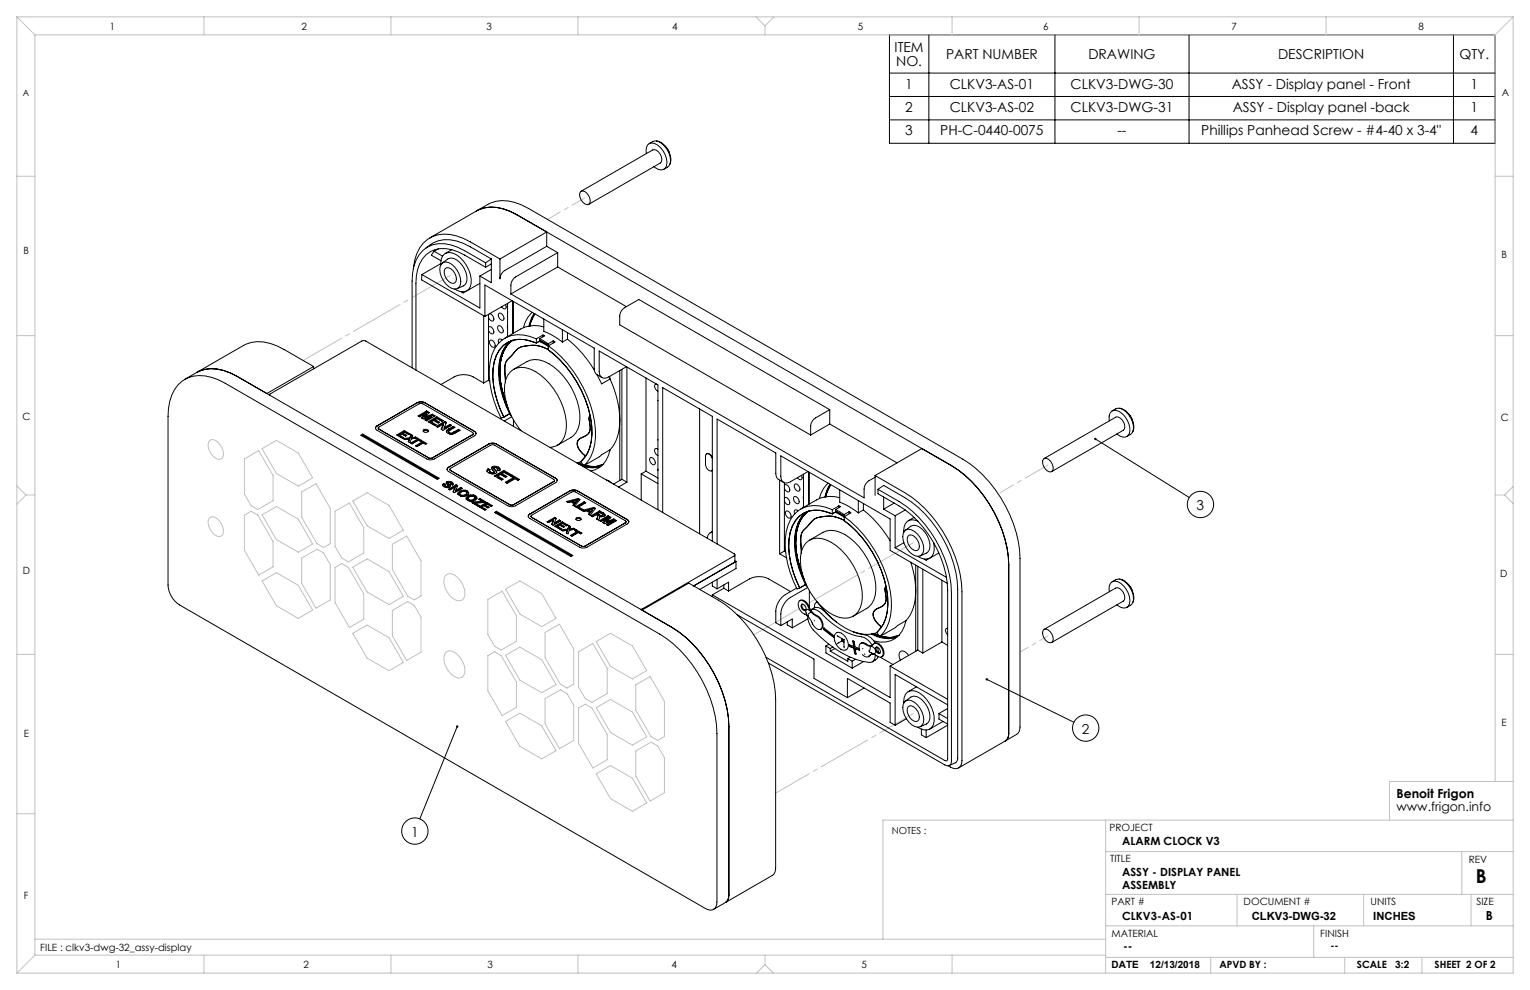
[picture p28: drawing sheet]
<svg xmlns="http://www.w3.org/2000/svg" width="432mm" height="279mm" viewBox="0 0 432 279" stroke-linecap="round" stroke-linejoin="round" font-family="sans-serif">
<defs><g id="words">
<text font-size="5.4" x="416.5" y="249.1">B</text>
<g font-size="3.9">
<text x="252.5" y="14.8">ITEM</text>
<text x="267" y="16.7">PART NUMBER</text>
<text x="307.2" y="16.7">DRAWING</text>
<text x="360.7" y="16.7">DESCRIPTION</text>
<text x="411.9" y="16.7">QTY.</text>
<text x="252.9" y="18.6">NO.</text>
<text x="255.5" y="25">1</text>
<text x="268" y="25">CLKV3-AS-01</text>
<text x="302.2" y="25">CLKV3-DWG-30</text>
<text x="347.6" y="25">ASSY - Display panel - Front</text>
<text x="415" y="25">1</text>
<text x="255.5" y="31.6">2</text>
<text x="268" y="31.6">CLKV3-AS-02</text>
<text x="302.2" y="31.6">CLKV3-DWG-31</text>
<text x="347.9" y="31.6">ASSY - Display panel -back</text>
<text x="415" y="31.6">1</text>
<text x="255.5" y="38.2">3</text>
<text x="265.3" y="38.2">PH-C-0440-0075</text>
<text x="315.4" y="38.2">--</text>
<text x="339" y="38.2">Phillips Panhead Screw - #4-40 x 3-4&quot;</text>
<text x="415" y="38.2">4</text>
<text x="337.7" y="144.1">3</text>
<text x="305.3" y="207.2">2</text>
<text x="116" y="236.2">1</text>
</g>
<g font-size="3.5">
<text x="394.1" y="225.3">Benoit Frigon</text>
<text x="394.1" y="228.8">www.frigon.info</text>
<text x="419.3" y="259.7">B</text>
</g>
<g font-size="3.2">
<text x="316.7" y="238.4">ALARM CLOCK V3</text>
<text x="316.7" y="247.3">ASSY - DISPLAY PANEL</text>
<text x="316.7" y="250.8">ASSEMBLY</text>
<text x="316.7" y="259.7">CLKV3-AS-01</text>
<text x="353.3" y="259.7">CLKV3-DWG-32</text>
<text x="387.6" y="259.7">INCHES</text>
<text x="317" y="268.2">--</text>
</g>
<g font-size="2.8">
<text x="31" y="8.5">1</text>
<text x="85.1" y="8.5">2</text>
<text x="137.3" y="8.5">3</text>
<text x="189.7" y="8.5">4</text>
<text x="242.1" y="8.5">5</text>
<text x="294.4" y="8.5">6</text>
<text x="347.6" y="8.5">7</text>
<text x="400.3" y="8.5">8</text>
<text x="423.8" y="27.2">A</text>
<text x="6.7" y="71.8">B</text>
<text x="423.8" y="72.8">B</text>
<text x="6.4" y="118.6">C</text>
<text x="423.5" y="118.9">C</text>
<text x="6.5" y="162.1">D</text>
<text x="423.4" y="163">D</text>
<text x="6.7" y="207.9">E</text>
<text x="423.7" y="204.9">E</text>
<text x="313.1" y="234.6">PROJECT</text>
<text x="313.3" y="243.2">TITLE</text>
<text x="414.5" y="243.6">REV</text>
<text x="6.7" y="253.8">F</text>
<text x="313.7" y="255.3">PART #</text>
<text x="351" y="255.3">DOCUMENT #</text>
<text x="386.8" y="255.3">UNITS</text>
<text x="416.7" y="255.3">SIZE</text>
<text x="11.4" y="268.4">FILE : clkv3-dwg-32_assy-display</text>
<text x="313.7" y="264.6">MATERIAL</text>
<text x="372.6" y="264.5">FINISH</text>
<text x="375.5" y="267.9">--</text>
<text x="32.7" y="273.3">1</text>
<text x="85.7" y="273.3">2</text>
<text x="137.6" y="273.3">3</text>
<text x="189.6" y="273.3">4</text>
<text x="243.2" y="273.2">5</text>
<text x="313.7" y="273.3">DATE</text>
<text x="324.5" y="273.3">12/13/2018</text>
<text x="344.1" y="273.1">APVD BY :</text>
<text x="383" y="273.1">SCALE</text>
<text x="393.8" y="273.1">3:2</text>
<text x="404.9" y="273.1">SHEET 2 OF 2</text>
</g>
<text font-size="2.7" x="251.7" y="235.2">NOTES :</text>
<text font-size="2.5" x="6.4" y="27">A</text>
</g></defs>
<g fill="none" stroke="#000" stroke-width=".28">
<path d="M251 9.8h171v30.6h-171zM262.1 9.8v30.6M297.7 9.8v30.6M335.6 9.8v30.6M410.2 9.8v30.6M185.2 39.8a5.4 5.4 0 0 1 3.8 6.6M251 27.2h171M251 33.8h171M251 20.6h171M134.5 59.5a12.1 12.1 0 0 1 8.9-2.8l3.8 1.1 1.9 1 122.6 70.8a35.7 35.7 0 0 1 16.2 28v47.6a2.29 2.29 0 0 1-1 2.1l-3.2 1.8M134.5 59.5a10.3 10.3 0 0 1 9.5 .2l124.5 71.7M134.5 59.5l-13.2 7.6"/>
<path d="M164 54l20.2-11.7a2.54 2.54 0 0 1 2.5 3.3l-.4 .4-20.2 11.7M164 54a2.54 2.54 0 0 1 2.5 3.3l-.4 .4a2.54 2.54 0 0 1-2.4-3.3zM182.4 43.3a2.16 2.16 0 0 1 1.7-2.9 5.8 5.8 0 0 1 4 6.4 2.01 2.01 0 0 1-3.5 .2M183.2 40.5a2.75 2.75 0 0 1 4.3 .7 5 5 0 0 1 1.3 5.6l-1.4 1M188 41.5l.9 1.6M119.1 77.5l-.1 1.5 17.8 10.3M119.1 77.5l16.3 9.4v-9M120 70.1a9.1 9.1 0 0 1 10.8-1.4l7.9 4.4M122.5 70.9l-.7 1.1 2.6 1.6M122.5 70.9l2.4 1.4M123.7 70.2l-1.2 .7M124.4 74.4l-5.3 3.1"/>
<path d="M124.4 74.7a2.73 2.73 0 0 1 1.2-3.1 2.73 2.73 0 0 1 3.3 .4 8.8 8.8 0 0 1 3.8 8.9 2.68 2.68 0 0 1-4.4 .7M124.6 74.5a2.05 2.05 0 0 1 2.9 .1 6.1 6.1 0 0 1 2.4 5.8 1.64 1.64 0 0 1-2.4 1 6.1 6.1 0 0 1-3.3-6.2zM124.9 74.2l1.5-1.1a2.14 2.14 0 0 1 2.5 .3 6.3 6.3 0 0 1 2.6 6.5l-.7 .8-1.8 .8M125.6 75.9a1.49 1.49 0 0 1 2.3 .5 2.78 2.78 0 0 1 .5 3.4 1.92 1.92 0 0 1-2.4-1.1 2.73 2.73 0 0 1-.4-2.8zM127.5 70.5l-1.8 1M135.4 80l-3.7 2.1M137.1 74.2l-6-3.4a10.5 10.5 0 0 0-10.5-1.1 10.5 10.5 0 0 0-4.3 9.6v24.5M137.1 75.4l-6-3.4a9.7 9.7 0 0 0-9.7-1 9.7 9.7 0 0 0-4 8.9v24.5M137.1 74.2v1.2M138.7 73.1v6.7l-3.3-1.9M138.7 73.1l-1.6 1.1M138.7 74.5l-1.6 .9"/>
<path d="M138.7 76l-3.3 1.9M141.1 73.1l-8.4-4.8a11.9 11.9 0 0 0-10.7-1.5 10.2 10.2 0 0 0-5.3 9M154.3 69.5l-11.9 6.9a2.98 2.98 0 0 0-1.3 2.3v-5.6M154.3 69.5v-4l-13.2 7.6M154.3 69.5l3.1 1.8M157.4 71.3l-11.9 6.8a2.98 2.98 0 0 0-1.3 2.4v2.5M157.4 75.3l-13.2 7.7M157.4 75.3l19.4 11.2M157.4 71.3v4M130.2 82.4l.5 .3M130.7 82.4v.3M131.4 82.3l-.7 .4"/>
<path d="M136.5 89.1v19M136.8 89.3v-8.9l30.9 17.8v5.8a1.91 1.91 0 0 0 .8 1.7M137.9 92.4l.1-.2a1.32 1.32 0 0 1 1.1 2 1.12 1.12 0 0 1-1.2-1M137.9 88.7v18.6M138.2 88.5a1.39 1.39 0 0 1 .9 2.1 1.12 1.12 0 0 1-1.2-1M138.4 96a1.32 1.32 0 0 1 1.1 2 1.32 1.32 0 0 1-1.1-2zM140.7 91.9a1.32 1.32 0 0 1 1.1 2 1.32 1.32 0 0 1-1.1-2zM140.9 88.4a1.32 1.32 0 0 1 1.1 2 1.32 1.32 0 0 1-1.1-2zM141.7 96a.59 .59 0 0 0-1-.1l.1 .9M142.4 98.3a15.8 15.8 0 0 0-.9 11.2l.6 2.4 1.3 3.5M142.6 98a15.5 15.5 0 0 0-1.1 11.5l.6 2.4 1.3 3.3M142.7 85.9a.79 .79 0 0 1-.3 1.3l-.9-.6"/>
<path d="M143.2 91.8v.8M143.2 85.6v9.4M143.9 96.4a10.5 10.5 0 0 0-3.2 8.6 27.3 27.3 0 0 0 3.1 11.8M144.2 83l99.7 57.5v-2.5a2.98 2.98 0 0 1 1.3-2.3l1.8-1M144.3 96.3a10.4 10.4 0 0 0-3.3 8.7 26.3 26.3 0 0 0 2.2 9.7M144.3 96.2a10.3 10.3 0 0 0-3.4 8.8 27.2 27.2 0 0 0 3.1 11.7M144.5 84.9l-7.7 4.4M144.7 96a9.2 9.2 0 0 0-3.6 7.3 24 24 0 0 0 1.9 10.9M144.7 96.1a8.6 8.6 0 0 0-3.6 7.2 22.8 22.8 0 0 0 1.6 10M144.7 84.9v9.3M144.9 85.1v8.9M150.2 88.2a7.7 7.7 0 0 0-2.5 4.3"/>
<path d="M150.3 89.5l-.8 2.6M150.7 88.5l-.6 1-.8 2.5M150.9 88.5l-.8 1.4-.7 2.2M151 88.6l-1.2 2.4-.2 1.1M151.4 95.6a8.9 8.9 0 0 0-10.9 1.5 14.4 14.4 0 0 0-2.2 11.3 32.1 32.1 0 0 0 3.1 9.6l.8-.3M151.4 96.8a8.5 8.5 0 0 0-9.2 .6 12.5 12.5 0 0 0-2.9 11.5 30.1 30.1 0 0 0 2.9 8.8M151.4 96.8a8.1 8.1 0 0 0-10.5 2 15.3 15.3 0 0 0-1.3 11.7l1.5 4.8 1.1 2.4M151.4 95.6v1.2M152.3 96l.2 .5 2.4 1.4M152.3 95.6l2.4 1.4M152.3 96l2.4 1.4M152.3 96v.3"/>
<path d="M152.3 95.6v.4M152.3 96.3l-.9 .5M153.2 94.6l.5 .2-1.4 .8M153.2 94.6l-1.8 1M153.2 94.6v.5M153.5 92.2a8.5 8.5 0 0 0-6.6 .7l-4.4 2.5M153.5 90v3.5a19.9 19.9 0 0 1 5.2 3M154.7 97.4l.1 .3zM154.7 97v.4M154.7 98.6a9 9 0 0 0-8.8 0l-2 2.2a4 4 0 0 0-1.4 4.3l.2 2.8M154.8 97.6a33.2 33.2 0 0 1 13.3 25.8 11.3 11.3 0 0 1-3.4 8.1M154.8 98.8a31.1 31.1 0 0 1 12.3 23.9 10.5 10.5 0 0 1-3.1 7.6"/>
<path d="M154.8 98.8a31.3 31.3 0 0 1 12.3 23.4 10.9 10.9 0 0 1-3.1 8.1M154.8 97.6v1.2M156.1 96.2l.5 .3-1.8 1.1M156.1 96.2l-1.4 .8M156.1 96.2v.6M158.7 93.1v3.4M160.2 95.7a32.7 32.7 0 0 1 7.5 8.7M160.2 95.7l-1.5 .8M160.2 93.9v1.8M50.3 108.6a8.8 8.8 0 0 1 9.4-2.1l3.9 1.7 122.6 70.8a35.7 35.7 0 0 1 16.1 27.9v47.6a1.97 1.97 0 0 1-.9 2.1 1.97 1.97 0 0 1-2.3-.2l-148.4-85.7a7.1 7.1 0 0 1-3.3-5.6v-47.6a13.5 13.5 0 0 1 2.9-8.9zM55.5 105.1a10.3 10.3 0 0 1 9.5 .2l124.5 71.7M76 111.5l.3-.3 25.8-15h1l104.1 60.1a.33 .33 0 0 1 .2 .3 .33 .33 0 0 1-.2 .3l-25.9 14.9-.5 .2"/>
<path d="M88.5 103.4l-8.3-4.8a11.6 11.6 0 0 0-11.5-1.1l-16.5 9.6M88.5 103.4l-13.2 7.7M88.5 103.4v.7M120.4 116.6l-1.5 1.3 .5 .3 2.4-.8M120.4 116.6v.3l-1.3 1.1M120.4 116l-2.4 1.4 .4 .2 2-1M120.4 116l.8 .4-1.2 1.2M120.4 116.3l.6 .3M120.4 116.3l-2.1 1.2M120.4 116v.3M121.7 119.1v.3l1.1 .6M121.8 117.4v.3l-1.6 .9"/>
<path d="M122 116.9l.8 .5-2.4 1.4-.5-.3 1.9-1.1M122 117.2l.5 .3M122 116.9l-2 .7M122 117.2l-2 .7v-.3M122 116.9v.3M122.8 118.4l1.2 .8-.4 .2-1.2-.7-.7 .4M122.8 118.4v.3l1 .6M123.3 117.6l-2.5 1.4 1.9 1.1 .4-.2-1.4-.8M123.3 117.6l1.8 1.1-.4 .2-1.4-.8-.5 .3M123.3 117.9l1.5 .9M123.3 117.9l-2.2 1.3M123.3 117.6v.3"/>
<path d="M125.1 119.7l-.6 1.4 .5 .3 2.4-1.4-.4-.2M125.1 119.7l-.5 1.5M125.5 118.9v.3M125.5 118.9l-2.4 1.4 .4 .3 1.6-.9M125.5 118.9l.5 .3-.6 1.5M125.5 119.2l.4 .3M125.5 119.2l-2.1 1.3M127 119.8l-1.6 .9M127 119.8v.3M136.5 108.1l-3-1.7a6 6 0 0 0-5.3 0l-3.7 2.1M137.9 107.3l.3 .2M137.9 107.3l-1.4 .8"/>
<path d="M143.6 116.9l.6 .3M143.8 116.8l-1.6 .9M144 116.7l-.2 .1M144 116.7h.1M144.4 117.6l-2.1 1.2M144.9 118.5v1.8M144.9 104.2l3.8-2.2a7 7 0 0 1 7.6 1.6 19.5 19.5 0 0 1 7.4 14.6 6.1 6.1 0 0 1-2.6 5.3l-3.8 2.2M166.5 117.3a4.8 4.8 0 0 0 .1 3.2 2.81 2.81 0 0 1-2.4 3 1.97 1.97 0 0 0-.8 3.3l1.8 1.9M168.5 105.7l1.4 .9M168.5 105.7l1.3 2.6 2.4-1.3M172 106.2l.2 .8M172.2 107a24 24 0 0 1 2 16.4 9.4 9.4 0 0 1-2 3.6"/>
<path d="M174.9 104.6v31M175.5 104.2v31.1M176.8 103.5l-5 2.9a1.64 1.64 0 0 1-1.9 .2 1.64 1.64 0 0 1-.8-1.8v-5.7l16.6 9.5v35.3M176.9 103.6v32.5M182.3 106.7v26.3M185.2 108.4h-.2a1.37 1.37 0 0 0 .7 2M185.7 113v.1M197.5 115.4v35.3M234.2 115.6l-53.9-31.1-4.1 2.4a2.98 2.98 0 0 0-1.3 2.3v2.5l53.9 31.1M234.2 115.6l-4.1 2.4a2.98 2.98 0 0 0-1.3 2.3v2.5M234.2 119.7l-5.4 3.1M234.2 119.7l19 10.9"/>
<path d="M234.2 115.6v4.1M313.1 118.8a1.99 1.99 0 0 1 .4-2.4 1.99 1.99 0 0 1 2.4-.2 5.9 5.9 0 0 1 2.7 6.4 1.76 1.76 0 0 1-2.7 .4l-.7-.5M313.9 116a2.6 2.6 0 0 1 3.9 .2 5.6 5.6 0 0 1 1.8 5.8l-.4 .5-1.2 .7M315.9 115.2a5.4 5.4 0 0 1 3.8 6.6M318.7 116.9l.9 1.7M101.8 122.8l.6-.3 21.5 12.5-.5 .3zM102.4 122.8l21.3 12.3M102.4 122.8l-.3 .2M102.4 122.5v.3M106 120.8h.1M106.4 120.2a.66 .66 0 0 0-.4 .6 .66 .66 0 0 0 .4 .6l14 8.1a2.38 2.38 0 0 0 2.2 0l11.3-6.5a.66 .66 0 0 0 .5-.6 .66 .66 0 0 0-.5-.7M106.4 120.2l11.3-6.5a2.38 2.38 0 0 1 2.2 0l14 8.1"/>
<path d="M106.4 120.2l-.4 .6M106.7 120.8l.3 .3M106.7 120.8h.1M107 121.1l14.4 8.2 .6-.1 11.4-6.5M107 121.1a.33 .33 0 0 1-.3-.3 .33 .33 0 0 1 .3-.3l11.3-6.5 .7-.1 14.4 8.2a.33 .33 0 0 1 .2 .3 .33 .33 0 0 1-.2 .3M112.7 122.8v.3l1 .6M113.7 122.2l1.1 .7-.4 .2-1.1-.7-.6 .4M113.7 122.2v.3l.8 .5M114.1 121.5l1.6 .9-.4 .3-1.1-.7-.5 .2M114.1 121.5l-2.1 1.3 1.6 .9 .3-.2-1.2-.7M114.1 121.8l1.3 .8M114.1 121.8l-1.9 1.1"/>
<path d="M114.1 121.5v.3M115.5 123.9l-.2 .8M115.6 123.6l-1.9 .2 .5 .3 1.3-.2M115.6 123.9l-1.4 .1M115.6 123.6v.3M115.9 125l2.2-1.2 .4 .2-2.2 1.3zM116 122.6l.5 .3-.3 .6M116 122.9l.4 .2M116 122.6l-.4 1M116 122.9l-.4 1M116 122.6v.3M116.2 123.5v.3l1.1-.1"/>
<path d="M117.3 123.4l.5 .2-1.7 .2-.4 1.1-.5-.3 .3-.7M117.3 123.4l-1.1 .1M117.3 123.7h.1M117.3 123.4v.3M118.1 124.1l.1 .1M118.1 124.1l-1.9 1.1M118.1 123.8v.3M118.8 124.2l-.4 .2 .7 .4M118.8 124.2l1.7 1-.4 .2-.6-.4-1.8 1.1-.4-.3 1.8-1M118.8 124.5l1.4 .8M118.8 124.5l-.1 .1M118.8 124.2v.3"/>
<path d="M119.1 124.8v.3l-1.6 .9M119.5 121.7a1.04 1.04 0 0 1 1.4 0M119.5 121.4a.78 .78 0 0 1 .8-.3 .78 .78 0 0 1 .6 .7 .78 .78 0 0 1-.8 .3 .78 .78 0 0 1-.6-.7zM125.2 136.4l.4 .2-.1 .3 .2 .3M125.2 136.7l.3 .2 .2 .6M125.2 136.7l-.2 .3M125.2 136.4v.3M125.7 137.2h.7M125.7 137.5l.7 .1M125.7 137.2v.3M126.1 121.8l-.1 .1M126.1 121.4v.4"/>
<path d="M126.2 136l.8-.1 .5 .2M126.2 136l-.3 .3 .5 .9M126.2 136.3l-.2 .2M126.2 136.3l.8-.1 .5 .2M126.2 136v.3M126.2 132.5h.1M126.4 137.2v.4M126.5 137.1l-.1 .5M126.5 136.3v.3l.6 .7M126.5 136.3l.6 .9a1.35 1.35 0 0 1-2.2-.4l.3-.4M126.6 121.7v.4M126.6 122.1l.3 .3"/>
<path d="M126.6 131.9a.66 .66 0 0 0-.4 .6 .66 .66 0 0 0 .4 .6l16.7 9.6a2.38 2.38 0 0 0 2.2 0l11.3-6.5a.66 .66 0 0 0 .4-.6 .66 .66 0 0 0-.4-.6M126.6 131.9l11.3-6.6a2.38 2.38 0 0 1 2.2 0l16.7 9.7M126.6 131.9l-.4 .6M126.6 121.1l-.5 .3M126.6 121.4l-.5 .4M126.6 121.1v.3M126.9 122.1v.3M126.9 132.5l.3 .3M126.9 132.5h.1M127 120.1l.2 .1M127 120.1l-1.6 .9v-.3M127.2 132.8l17.1 9.8 .6-.2 11.4-6.5"/>
<path d="M127.2 132.8a.33 .33 0 0 1-.3-.3 .33 .33 0 0 1 .3-.3l11.3-6.6 .7-.1 17.1 9.8a.33 .33 0 0 1 .2 .3 .33 .33 0 0 1-.2 .3M127.4 136.5v.2M127.5 136.1l.4 .4v.2l-.2 .2-.5-.2a.42 .42 0 0 0-.2-.5 .42 .42 0 0 0-.5 .1M127.5 136.4l.4 .3M127.5 136.1v.3M127.9 120.3l.5 .3-1.7 1-.1 .3 .3 .2M127.9 120.6l.2 .1M127.9 120.3l-1.3 .8M127.9 120.6l-1.3 .8M127.9 120.3v.3M128 121.9l-.5 .3-.6-.1M128 122.3l-.5 .2-.6-.1"/>
<path d="M128 121.9v.4M128.4 137.5l-.6 1.3 .5 .2 2.1-1.2-.4-.2M128.4 137.5l-.4 1.3M128.7 136.8l.5 .3-.6 1.3M128.7 136.8l-2.1 1.3 .4 .2 1.4-.8M128.7 137.1l.4 .2M128.7 137.1l-1.8 1.1M128.7 136.8v.3M129.4 121.2l.5 .2a3.1 3.1 0 0 1-3.4 .9l-.5-.4 .1-.5M129.4 121.5l.2 .1M129.4 121.2l-1.4 .7M129.4 121.5l-1.4 .8"/>
<path d="M129.4 121.2v.3M129.7 138.9l-.5 .7M129.7 138.6v.3M129.8 139.3l.2 .7M130 139.6v.4M130 137.6l-1.4 .8M130 137.9l.2 .1M130 137.6v.3M130 137.9l-1.4 .8v-.3M130.4 138.4l-.7 .2M130.4 138.7l-.7 .2M130.4 138.4v.3"/>
<path d="M131.3 138.4l.6 .2M131.3 138.4h-.9M131.3 138.7h-.9M131.3 138.7l.6 .2M131.3 138.4v.3M131.4 139.9l-.6 .2-.8-.1M131.4 139.6l.4-.5a1.06 1.06 0 0 0-1.1-.4 1.06 1.06 0 0 0-.9 .8l.2 .1M131.4 139.6l-.6 .2-.8-.2M131.4 139.6v.3M131.8 139.4l-.4 .5M131.8 139.1v.4M131.9 138.6l.3 .3 .1 .4a1.98 1.98 0 0 1-3 .2l-.1-.3 .5-.6"/>
<path d="M131.9 138.9l.4 .6M131.9 138.6v.3M132 139.6l.8 .5M132 140v.3M132.7 139.7l-.7 .3M132.7 139.7v.3M133.6 122.4l-.2 .3M133.6 122.4h.1M133.6 139.7l.6 .2M133.6 139.7h-.9M133.6 139.7v.3M133.9 121.8l.5 .6"/>
<path d="M134.2 139.9l.3 .3 .1 .4a1.98 1.98 0 0 1-3 .3l-.1-.4 .5-.5M134.2 139.9v.3M134.4 122.4h.1M137.8 132.3l.5 .3-.2 .3 .3 .3M137.8 132.6l-.4 .5M137.8 132.6l.4 .2M137.8 132.3v.3M138.1 132.8v.4l.3 .3M138.4 133.2l.9 .1M138.4 133.5l.9 .1M138.4 133.2v.3M139 131.7l1-.1 .7 .2"/>
<path d="M139 131.7l-.3 .5 .7 .8-.1 .3M139 132l1-.1 .7 .3M139 132l-.2 .2M139 131.7v.3M139.3 133.3v.3M139.4 133.2l-.1 .4M139.4 132.1v.3l.8 1.1M140.5 134.4v.3l1.2 .7M140.5 132.3v.4M140.7 131.8l.5 .6-.1 .3-.2 .2-.6-.3 .2-.1a.58 .58 0 0 0-.4-.5 .58 .58 0 0 0-.7 .1l.8 1.1a1.68 1.68 0 0 1-2.8-.4l.4-.5M140.7 132.2l.4 .4M140.7 131.8v.4"/>
<path d="M141.7 133.7l1.4 .8-.5 .2-1.4-.8-.7 .5M141.7 133.7v.3l1.1 .6M142.2 132.8l-2.7 1.5 2 1.2 .5-.3-1.5-.8M142.2 132.8l2 1.1-.4 .3-1.5-.9-.6 .4M142.2 133.1l1.7 1M142.2 133.1l-2.4 1.4M142.2 132.8v.3M144.5 134.1l2.1 1.2-.4 .3-.8-.5-2.3 1.3-.5-.3 2.3-1.3M144.5 134.1l-.4 .3 .8 .4M144.5 134.4l-.2 .1M144.5 134.4l1.9 1.1M144.5 134.1v.3"/>
<path d="M144.9 134.8v.3l-2 1.2M147 121.6a18.6 18.6 0 0 1-4.6-12.9 5 5 0 0 1 7.3-4.5 18.7 18.7 0 0 1 10.2 16.2 5.2 5.2 0 0 1-4.7 5.9M156.5 135.6l-.2 .3M156.5 135.6h.1M156.8 135l.4 .6M157.2 135.6h.1M162.9 130.5l1.7 .8M163.1 130.8l1.6 .6M164 130.3l.7 1.2M164 130.3l-1.2 .4M164.4 131.6a7.9 7.9 0 0 0 5.2 0M169.9 131.1l-2.1 .6-2.9-.3 2.8 .4"/>
<path d="M170.4 131a7.2 7.2 0 0 1-5.6 .4M171.1 135.5l.7 .2 .7 .6M172.2 127l-7.5 4.5M172.2 127a6.9 6.9 0 0 1-5.5 5.9M175.5 135.3l1.4 .8M175.5 135.3l-2.3 1.3M176.9 136.1l-2.3 1.3M181 133.8l4.7 2.7M181 133.8v7.3M182.3 133l3.4 1.9M182.3 133l-1.3 .8M183.6 129.2a1.32 1.32 0 0 1 1.1 1.9 1.32 1.32 0 0 1-1.1-1.9z"/>
<path d="M185.7 126.8l-.7-.2a1.37 1.37 0 0 0 .7 2M185.7 124.1v.1M185.7 132.4v.4M199.4 128.1a1.37 1.37 0 0 1 1.6 1.1M201 132.7l-.2 .2M201 129.3a1.18 1.18 0 0 0-.6-1 1.18 1.18 0 0 0-1.2 0 6 6 0 0 0 .2 3.7 1.05 1.05 0 0 0 1.6 .7M220 135.5v20.8M221.2 136.2l-1.5-.9a1.91 1.91 0 0 1-.7-1.7v-5.8l-16.6-9.5v35.2M221.4 137l.1-.2a1.32 1.32 0 0 1 1.2 2 1.12 1.12 0 0 1-1.3-1M221.4 136.3v19.2M224.4 136.6a1.32 1.32 0 0 1 1.1 2 1.32 1.32 0 0 1-1.1-2zM226.2 134.1a.79 .79 0 0 1-.3 1.3l-.8-.6"/>
<path d="M226.8 133.8v9.4M228 133.1l-4.9 2.9a1.64 1.64 0 0 1-1.9 .2 1.64 1.64 0 0 1-.8-1.8v-5.7l30.8 17.8v8.8l16.1 9.3M228.2 133.2v9.2M228.4 133.3v9M233.7 136.4a7.7 7.7 0 0 0-2.5 4.3M233.8 137.7l-.8 2.6M234.3 136.7l-.7 1.1-.8 2.4M234.4 136.8l-.8 1.3-.7 2.3M234.5 136.8l-1.2 2.4-.2 1.1M237 138.2v3.5a19.9 19.9 0 0 1 5.2 3.1M247 134.2l8.3 4.8a35.7 35.7 0 0 1 16.2 28v47.6a1.97 1.97 0 0 1-1 2.1 1.97 1.97 0 0 1-2.2-.2l-.7-.4M247 134.2v5.6"/>
<path d="M247.8 138.1l1.6-1.1a36.4 36.4 0 0 1 13.4 10.1 32.7 32.7 0 0 1 7.5 19.2v47.6l-.4 1.1-2 1M247.8 138.1a36.2 36.2 0 0 1 13.3 10 32.4 32.4 0 0 1 7.4 19.1v47.6a1.15 1.15 0 0 1-.5 1.2 1.15 1.15 0 0 1-1.4-.1l-49.7-28.8M247.8 138.1v1.2a34.5 34.5 0 0 1 12.8 9.6 30 30 0 0 1 6.8 17.7v47.6a.49 .49 0 0 1-.2 .5 .49 .49 0 0 1-.6-.1l-50.4-29.1M268.5 131.4a35.7 35.7 0 0 1 16.2 28v47.6a2.29 2.29 0 0 1-1 2.1M268.5 131.4l-8.3-4.8-13.2 7.6M294.4 129.6l.4-.3a2.67 2.67 0 0 1 2.2 3.6l-.4 .3a2.67 2.67 0 0 1-2.2-3.6zM294.7 129.4l20.2-11.7a2.31 2.31 0 0 1 2.5 2.3v.7l-.4 .7-20.2 11.7M309.1 123.9l26.5 16.5M132 140.3l-.4 .6M132.1 140.6l.2 .7M132.3 141v.3M132.7 140l-.7 .3"/>
<path d="M133.6 141.6v.4M133.6 141.6l-.4 .3 1.7 1 .4-.2-1.3-.8M133.6 142h-.1M133.6 140h-.9M133.6 140l.6 .2M133.7 141.2l-.6 .2-.8-.1M133.7 140.9l-.6 .2-.8-.1M133.7 140.9l.4-.4a1.07 1.07 0 0 0-1.1-.5 1.07 1.07 0 0 0-.9 .8l.2 .2M133.7 140.9v.3M134 141.9v.4l1 .5M134.1 140.8l-.4 .4M134.1 140.4v.4"/>
<path d="M134.2 140.2l.4 .6M135.5 140.7v.3M135.5 140.7l-.4 .2 1.1 .6M135.5 140.7l1.6 .9-.4 .2-2.7 .1M135.5 141l1.3 .8M135.5 141l-.1 .1M136 143.1v.3l.9 .5M136.2 141.5l-2.6 .1M136.2 141.5v.3l-2.6 .2M136.9 142.5l1.1 .6-.3 .2-1.1-.6-.6 .4M136.9 142.5v.3l.9 .5M137.4 141.8l1.6 .9-.4 .2-1.2-.7-.5 .3"/>
<path d="M137.4 141.8l-2.2 1.2 1.6 1 .4-.2-1.2-.7M137.4 142.1l-1.9 1.1M137.4 142.1l1.3 .8M137.4 141.8v.3M139.6 144.6l.5-.3 21.6 12.4-.6 .4zM140.1 144.6l21.3 12.3M140.1 144.6l-.3 .2M140.1 144.3v.3M149.1 145.7h.1M149.5 145.1a.66 .66 0 0 0-.4 .6 .66 .66 0 0 0 .4 .6l14 8.1a2.38 2.38 0 0 0 2.2 0l11.3-6.5a.66 .66 0 0 0 .5-.6 .66 .66 0 0 0-.5-.7M149.5 145.1l11.3-6.6a2.38 2.38 0 0 1 2.2 0l14 8.1M149.5 145.1l-.4 .6"/>
<path d="M149.8 145.7l.3 .3M149.8 145.7h.1M150 145.5l11.4-6.6 .5-.2 .6 .2 14 8a.33 .33 0 0 1 .2 .4 .33 .33 0 0 1-.2 .3l-11.3 6.5-.7 .1-14.4-8.2-.3-.3zM156.2 146.7l-.5 1.3 .4 .3 2.2-1.3-.5-.2M156.2 146.7l-.4 1.4M156.5 146l.5 .3-.6 1.3M156.5 146l-2.1 1.3 .4 .2 1.4-.8M156.5 146.3l.4 .2M156.5 146.3l-1.8 1.1M156.5 146v.3M157.3 148.5v.4l1 .5M157.8 146.8l-1.4 .8"/>
<path d="M157.8 147.1l.2 .1M157.8 147.1l-1.4 .8v-.3M157.8 146.8v.3M158.3 148l1.1 .6-.4 .2-1.1-.6-.6 .3M158.3 148v.3l.8 .5M158.7 147.3l1.6 .9-.4 .2-1.1-.7-.5 .3M158.7 147.3l-2.2 1.2 1.7 .9 .3-.2-1.2-.7M158.7 147.6l1.3 .7M158.7 147.6l-1.9 1.1M158.7 147.3v.3M160.1 149.7l-.2 .7M160.2 149.3l-1.9 .2 .5 .3 1.3-.1"/>
<path d="M160.2 149.6l-1.4 .2M160.2 149.3v.3M160.6 148.3l.5 .3-.3 .6M160.6 148.3l-.4 1M160.6 148.7l-.4 .9M160.6 148.7l.4 .2M160.6 148.3v.4M160.8 149.2v.3l1.1-.1M161.7 141.5v.3l.6 .4M161.7 141.5l.6 .3M161.9 149.1l.5 .3-1.7 .2-.4 1.1-.5-.3 .3-.7M161.9 149.1l-1.1 .1"/>
<path d="M161.9 149.4h.1M161.9 149.1v.3M162 142.2l-.1 .5M162.3 141.8v.4M162.5 149.5l1.7 1-.3 .2-.7-.4-1.8 1-.4-.2 1.8-1M162.5 149.5l-.3 .2 .6 .4M162.5 149.8h.1M162.5 149.8l1.5 .8M162.5 149.5v.3M162.6 146.6a1.04 1.04 0 0 1 1.4 0M162.6 146.3a.78 .78 0 0 1 .8-.3 .78 .78 0 0 1 .6 .6 .78 .78 0 0 1-.8 .4 .78 .78 0 0 1-.6-.7zM162.8 150.1v.3l-1.5 .8"/>
<path d="M162.8 141.2l-1.1 .3M162.8 141.2l-.5 .6M162.8 141.2v.3l-.5 .7M163.2 140.7l-3.4 .8 .5 .3 .8-.2 .9 .6M163.2 140.7l.5 .3-1.5 1.9-.5-.3 .3-.4M163.2 141l.3 .2M163.2 141l-3 .8M163.2 140.7v.3M163.3 143.1v.3l1 .5M164.8 141.6l-2.4 1.4 1.7 1 .4-.2-1.2-.7M164.8 141.6l.5 .3-2 1.2M164.8 141.9l.2 .2"/>
<path d="M164.8 141.9l-2.1 1.3M164.8 141.6v.3M166 144v.3l.7 .4M166 144l.7 .4M166.4 144.7l-.2 .5M166.7 144.4v.3M167.2 143.7l-1.2 .3M167.2 143.7l-.5 .7M167.2 143.7v.3l-.5 .7M167.6 143.2l-3.4 .9 .5 .3 .8-.2 .9 .5M167.6 143.2l.5 .3-1.5 1.9-.5-.3 .3-.4M167.6 143.5l.3 .2"/>
<path d="M167.6 143.5l-3 .8M167.6 143.2v.3M168.6 146.3l-.1 .2M168.6 146v.3M168.7 145.9l-.1 .4M168.7 145.6v.4M168.7 145l.6-.3 .8 .4-.1 .3M168.7 145v.3l.4 .2M168.7 145l.4 .2M169.1 145.5l.5 .3 .4-.1M169.1 145.2l.5 .3 .4-.1M169.1 145.2v.3"/>
<path d="M169.2 144.2l-2.4 1.4 .5 .2 1-.6 .4 .4-.1 .4M169.2 144.2l1.1 .6M169.2 144.5l1.1 .6M169.2 144.5l-2.1 1.2M169.2 144.2v.3M169.2 145.7l-.2 1.1-.6-.3 .2-.5M169.2 145.7v.3M170 145.4v.3M170.2 145.3l-.2 .4M170.3 144.8l.5 .4v.3l-.6 .3-1-.1M170.3 145.1l.5 .4M170.3 144.8v.3"/>
<path d="M171.6 146.1l-1.5 1.4 .6 .3 2.3-.9M171.6 146.1v.3l-1.3 1.2M171.6 145.5l-2.4 1.4 .5 .3 1.9-1.1M171.6 145.5l.8 .5-1.2 1.2M171.6 145.9l-2.1 1.2M171.6 145.9l.6 .3M171.6 145.5v.4M173 146.9v.4l-1.6 .9M173.2 146.5l.8 .4-2.4 1.4-.5-.2 1.9-1.2M173.2 146.5l-2 .7M173.2 146.8l.6 .3M173.2 146.8l-2 .7v-.3"/>
<path d="M173.2 146.5v.3M176.7 147.3l-.2 .3M176.7 147.3h.1M177 146.6l.5 .7M177.5 147.3h.1M187 144.6v-35.2l14 8.1v35.2M201 150.2a1.64 1.64 0 0 0-1.4 1.7M201 150l-.6 .4M207.4 156.6l-.1 2.1-11.5 6.7 11.9-6.9M207.4 158.3l.3 .2M207.7 158.5v1.9l-10.2 6M220 156.3l1.9 1.1"/>
<path d="M221.4 140.6l.1-.2a1.32 1.32 0 0 1 1.2 2 1.12 1.12 0 0 1-1.3-1M221.4 155.5l-1.4 .8M221.4 155.5l.3 .2M221.9 144.2a1.32 1.32 0 0 1 1.1 2 1.32 1.32 0 0 1-1.1-2zM224.2 140.1a1.32 1.32 0 0 1 1.1 2 1.32 1.32 0 0 1-1.1-2zM225.2 144.2a.59 .59 0 0 0-1-.1l.1 .9M225.9 146.5a15.8 15.8 0 0 0-.9 11.2l.6 2.4 1.4 3.5M226.1 146.2a15.5 15.5 0 0 0-1.1 11.5l.6 2.4 1.3 3.3M226.2 156.2l-.2-2.6a4.6 4.6 0 0 1 2-5.1 5.4 5.4 0 0 1 5.1-2.8 9.4 9.4 0 0 1 5.2 1.1 9 9 0 0 0-8.9 0l-2 2.2a4 4 0 0 0-1.4 4.3l.2 2.9M226.8 140.1v.7M227.4 153.3a5.6 5.6 0 0 1 7.2-.2 19.2 19.2 0 0 1 8.8 15.5 5.2 5.2 0 0 1-5.3 5.9 12.7 12.7 0 0 1-8.2-5.5 16.8 16.8 0 0 1-3.7-13.5l.5-1.2zM227.4 144.6a10.5 10.5 0 0 0-3.2 8.7 27.3 27.3 0 0 0 3.1 11.7"/>
<path d="M227.8 144.5a10.4 10.4 0 0 0-3.3 8.7 26.3 26.3 0 0 0 2.2 9.7M227.8 144.4a10.3 10.3 0 0 0-3.4 8.8 27.2 27.2 0 0 0 3.1 11.7M228.2 144.2a9.2 9.2 0 0 0-3.6 7.3 24 24 0 0 0 1.9 10.9M228.2 144.3a8.6 8.6 0 0 0-3.6 7.2 22.8 22.8 0 0 0 1.7 10M228.4 152.5l3.9-2.2a7 7 0 0 1 7.5 1.5 19.5 19.5 0 0 1 7.4 14.6 6.1 6.1 0 0 1-2.6 5.3l-3.8 2.2M234.9 143.8a8.9 8.9 0 0 0-10.9 1.5 14.4 14.4 0 0 0-2.2 11.3 32 32 0 0 0 3.1 9.6l.8-.3M234.9 145a8.5 8.5 0 0 0-9.2 .6 12.5 12.5 0 0 0-2.9 11.5 30.1 30.1 0 0 0 2.9 8.8M234.9 145a8.1 8.1 0 0 0-10.5 2 15.3 15.3 0 0 0-1.3 11.8l1.5 4.8 1.1 2.3M234.9 143.8v1.2M235.8 144.3l.2 .4 2.4 1.4M235.8 143.8l2.4 1.4M235.8 144.3l2.4 1.4"/>
<path d="M235.8 144.3v.2M235.8 143.8v.5M235.8 144.5l-.9 .5M236.7 142.8l.5 .2-1.4 .8M236.7 142.8l-1.8 1M236.7 142.8v.5M237 140.4a8.5 8.5 0 0 0-6.6 .7l-4.4 2.6M238.2 145.7l.1 .2zM238.2 145.2v.5M238.3 145.8a33.2 33.2 0 0 1 13.3 25.8 11.3 11.3 0 0 1-3.3 8.1M238.3 147a31.1 31.1 0 0 1 12.3 23.9 10.5 10.5 0 0 1-3.1 7.6M238.3 147a31.3 31.3 0 0 1 12.3 23.4 10.9 10.9 0 0 1-3.1 8.1"/>
<path d="M238.3 145.8v1.2M239.7 144.4l.4 .3-1.8 1.1M239.7 144.4l-1.5 .8M239.7 144.4v.6M242.2 141.3v3.5M243.7 143.9a32.7 32.7 0 0 1 7.5 8.7M243.7 143.9l-1.5 .9M243.7 142.1v1.8M249.4 140.3v3.4M249.4 143.7l3.2 1.9M252.4 142l-3 1.7M252.6 145.6v9"/>
<path d="M252.6 154.6l14.5 8.4M253.3 156.5v.1M255.1 153.2l-2.5 1.4M255.3 149.9a2.05 2.05 0 0 1 2.9 .1 6.1 6.1 0 0 1 2.4 5.8 1.64 1.64 0 0 1-2.4 1 6.1 6.1 0 0 1-3.3-6.2zM255.5 143.9l-2.9 1.7M255.5 149.6l1.5-1.1a2.14 2.14 0 0 1 2.6 .3 6.3 6.3 0 0 1 2.6 6.5l-.8 .8-1.7 .8M256.3 151.3a1.49 1.49 0 0 1 2.2 .5 2.78 2.78 0 0 1 .5 3.5 1.92 1.92 0 0 1-2.3-1.1 2.73 2.73 0 0 1-.4-2.9zM257.1 158.7a19.3 19.3 0 0 1-.2 14.9l-1.2 1.6M258 146l-1.7 1M258.4 159.5v24.3M259 159.8v23.7M259.1 147.1a2.59 2.59 0 0 0-2.9 0 2.59 2.59 0 0 0-1.1 2.7v.4"/>
<path d="M260.9 157.8l.5 .3M261.4 157.8v.3M262.1 157.7l-.7 .4M263.5 153.1a4.1 4.1 0 0 1-1.2 4.5 3.4 3.4 0 0 1-3.3-.6M265 156.1l-2.6 1.4M189.5 177a35.7 35.7 0 0 1 16.2 28v47.6a2.29 2.29 0 0 1-.9 2.1M189.5 177l-8.3-4.8 13.2-7.6 8.3 4.8a35.7 35.7 0 0 1 16.2 28v47.6a2.29 2.29 0 0 1-.9 2.1l-16.6 9.5M201 167.9l50.2 29v-8.9M201 164.3v1.1l1.4 .8M201 167.9v.5M202.4 163.5v2.7M202.4 166.2l3.2-1.9v2.5"/>
<path d="M204.3 166l-3.3 1.9M204.3 166l1.3 .8M204.3 165.1v.9M205.6 166.8l5.9-3.4a6 6 0 0 1 5.4 0l6.2 3.6M208.1 173.5l21.6 12.5v5.5l9.5 5.4M220.4 176.6l3.2-1.9v2.5M222.2 175.5v.9l1.4 .8M224.8 166l-3.2 1.8a6 6 0 0 0-2.6 4.7v3.2l1.4 .9M225.7 169.5l.2-.1a2.42 2.42 0 0 1 2.5 2.1l.4 .6M226.2 170.6a1.1 1.1 0 0 1 1.1 .5 1.1 1.1 0 0 1-.1 1.2 1.22 1.22 0 0 1-1-1.7zM226.4 170.5a1.29 1.29 0 0 0 1 1.7M227.2 165.1l.5 .3"/>
<path d="M227.3 165l-1.6 .9M227.4 172.1l.2 1M227.4 172.1l.5-.1 .9 .6M227.4 172.1h.1M227.5 164.9l-.2 .1M227.5 164.9h.1M227.5 173l.5 1M227.9 173.8h.1M227.9 173.8l.1 .1M227.9 165.8l-4.8 2.8a6 6 0 0 0-2.7 4.7v3.3M228 173.9a6.2 6.2 0 0 0 1.6 3.9 27.1 27.1 0 0 0 15.8 9.2 1.75 1.75 0 0 0 1.6-2.2M228 174.6l-4.4 2.6"/>
<path d="M228.4 166.7v4.7M228.8 172.1l1 1.2a3.6 3.6 0 0 1 2.5 3.6l-.7 .7M228.8 172.1a2.7 2.7 0 0 1 3 1.1 20.1 20.1 0 0 0 12.1 6.8l1.2 .8 1.1 1.4a1.72 1.72 0 0 1-1.7-.5l-.7-.3-.9 .2M228.8 172.1a2.55 2.55 0 0 1 4 .5 20.8 20.8 0 0 0 12.1 6.8l.9 .6 1.2 1.4M228.8 172.6l1.3 1.1a2.91 2.91 0 0 1 1.7 3.8 1.99 1.99 0 0 1-2.6-1.7l-1.1-1.7M228.8 172.6l-.6-1.1a3 3 0 0 0-2.2-2.1l-.4 .2a2.99 2.99 0 0 0 1.9 3.9l.5 .4M228.8 172.6l-.2 .3a.75 .75 0 0 0-.6 .9h-.1M229.2 176.1h.1M229.8 175.1v.1M230.5 169.8l3.1 3.5 2.4 2.2M230.7 169.9a1.18 1.18 0 0 0-.8 1.6M232.5 177.2l2.9 2.2-.1 .5-2.9-2.2z"/>
<path d="M232.5 177.6l2.8 2.2M232.5 177.6l-.1 .1M232.6 177.3l-.1 .3M233.1 172.9v.1M236.1 178.5a2.73 2.73 0 0 1 3.1 2.3 1.98 1.98 0 0 1-.4 2.6M236.2 178.5a2.66 2.66 0 0 0 .3 4l1.1 .9h1.2M236.3 179.3l1.9 1.3M240.9 178.4v-.1a9.1 9.1 0 0 0 6.6 .2M242.2 178.7v.1M245.9 179a9.2 9.2 0 0 0 7.2 .8M246.1 178.8l2.1 .8M246.4 178.7l1.7 .8"/>
<path d="M247.5 178.5l.8 1.2M248.4 179.6l2.8 .4M248.7 176.9a4 4 0 0 1-2.1-4.2l.6-.7 1.2-.6a2.78 2.78 0 0 0 1.5-3.8v-.5a1.42 1.42 0 0 1 .2-1.6 4.7 4.7 0 0 0 0 3.2 2.81 2.81 0 0 1-2.4 3 1.97 1.97 0 0 0-.8 3.3l1.8 1.9M253.5 179.3l-2.2 .6-2.9-.3M253.9 179.2a7.2 7.2 0 0 1-5.6 .4M255.7 175.2l-7.4 4.5M255.7 175.2a6.8 6.8 0 0 1-9.1 5.7M260.4 160.7v23.6M265.8 163.8v17.4M267.4 177.3l-.3 .1a1.33 1.33 0 0 0 .3 1.7M294.7 177.6l20.2-11.6a2.54 2.54 0 0 1 2.4 3.3l-.3 .4-20.2 11.6M294.7 177.6a2.54 2.54 0 0 1 2.4 3.3l-.3 .4a2.54 2.54 0 0 1-2.5-3.3z"/>
<path d="M313.1 167a2.16 2.16 0 0 1 1.6-3 5.8 5.8 0 0 1 4.1 6.4 2.01 2.01 0 0 1-3.6 .3M313.9 164.2a2.75 2.75 0 0 1 4.3 .6 5 5 0 0 1 1.2 5.7l-1.4 .9M315.9 163.4a5.4 5.4 0 0 1 3.8 6.6M318.7 165.2l.9 1.6M233.1 182.3v2l7.4 4.3M233.1 182.3l1.2 .7M233.9 181.8l-.8 .5M234.3 183.8l5 2.8v-.7M234.3 183v.8M235 182.6l-.7 .4M235.6 183l-1.3 .8M237.6 180.2v.7l.6 .3"/>
<path d="M238.2 180.6l.1 2.2M238.2 180.6l-1.9 1.1M238.3 180.5l-.1 .1M239.2 196.9v-5.4l12 6.9v5.5l1.4 .8M239.3 185.9l1.2 .7M239.7 182.5l1.3 .4M239.8 182v.4M239.8 182.4l1.3 .5M239.8 182.4l-.1 .1M240 185.5l-.7 .4M240.5 186.6v2M240.8 180.9l.1 1.5"/>
<path d="M240.9 182.4l-.2-1.5 .4 .1 .2 1.6 1.2 .4M240.9 182.4l-1.2-.4v.5M241 182.9l.2 1.6M241.1 182.9l.2 1.5M241.1 182.9h-.1M241.3 184.4l.3 .1M241.3 184.4l-.1 .1M241.4 183.1l1.2 .4v-.2M241.4 183.1l.2 1.5-.4-.1M241.4 183.1l1.2 .3M241.4 186.1l-.9 .5M243.5 183v.1"/>
<path d="M243.7 186.7l-3.2 1.9M243.9 194.2l-4.7 2.7M243.9 184.5l.2 .2M245.4 183.9l1 .7M245.4 183.9h.1M245.7 182.4l.4-.2a1.4 1.4 0 0 1 2.4 .2 2.57 2.57 0 0 1 .6 2.8 1.32 1.32 0 0 1-1.9-.3l-.8-.3M245.7 182.4l1 .4 .4 .7M245.7 182.4l-.3 1.4M245.7 182.4l-.8-.1a1.96 1.96 0 0 0-2.1-.7 1.63 1.63 0 0 0-.2 1.8M245.9 184.6l-.8 .7M246.4 184.6l-.6 .1-.5 .4a1.19 1.19 0 0 1-1.9-.4M246.7 181.6l.2-.1a2.34 2.34 0 0 1 2.6 2.3l-.2 1.3-.5 .3"/>
<path d="M247.1 183.5h.1M247.1 183.5v.7l-.7 .4M247.3 182.6a1.1 1.1 0 0 1 1 .7 1.1 1.1 0 0 1-.2 1.1 1.22 1.22 0 0 1-.8-1.8zM247.4 182.6l-.1 .7 .7 .9M247.6 182.6l.4 1.6M247.8 185.3l-.7 .9-.9 .6M248 184.2l.4 .1M248.5 185.5l3.5 2M251.2 188l16.2 9.4M255.1 198.4a2.73 2.73 0 0 1 1.2-3.2 2.73 2.73 0 0 1 3.3 .4 8.8 8.8 0 0 1 3.8 8.9 2.68 2.68 0 0 1-4.4 .7M255.3 198.1a2.05 2.05 0 0 1 2.9 .2 6.1 6.1 0 0 1 2.4 5.7 1.64 1.64 0 0 1-2.4 1 6.1 6.1 0 0 1-3.3-6.2zM255.5 197.9l1.5-1.1a2.14 2.14 0 0 1 2.6 .2 6.3 6.3 0 0 1 2.6 6.5l-.8 .8-1.7 .8"/>
<path d="M256.3 199.5a1.49 1.49 0 0 1 2.2 .6 2.78 2.78 0 0 1 .5 3.4 1.92 1.92 0 0 1-2.3-1.1 2.73 2.73 0 0 1-.4-2.9zM256.4 185a1.99 1.99 0 0 0-2.2-1.2 1.99 1.99 0 0 0-.1 2.5M258.7 193.8l-2.4 1.4M259 183.5l1.4 .8M259 183.5l-7.8 4.5M265.8 181.2l-5.4 3.1M265.8 181.2l1.6 .9M267.4 198.9l-14.8-8.5v14.3M267.4 199.9l-2.4 1.5M278.5 191.7l24.6 12.1M129 205l-10.5 26.1M255.8 202.8l-3.2 1.9"/>
<path d="M260 205.8v1.6l1.4 .8M261.4 206v2.2M265 201.4v1.5l2.4 1.5M265 201.4l2.4 1.4M266.1 203.6l-3.7 2.2M267.4 204.7l-6 3.5M283.7 209.1l-13.2 7.6"/>
<circle cx="338.8" cy="142.4" r="3.7"/>
<circle cx="306.4" cy="205.5" r="3.7"/>
<circle cx="117.1" cy="234.5" r="3.7"/>
</g>
<g fill="none" stroke="#c0c0c0" stroke-width=".28">
<path d="M4.8 4.8l5 5M4.8 4.8h422.2M4.8 4.8v269.8M9.8 9.8h412.2M9.8 9.8v259.8M57.5 4.8v5M110.3 4.8v5M163.1 4.8v5M213.4 4.8l2.5 2.5M215.9 7.3v2.5M218.4 4.8l-2.5 2.5M268.7 4.8v5"/>
<path d="M321.5 4.8v5M374.3 4.8v5M422 9.8v210.7M427 4.8l-5 5M427 4.8v269.8h-422.2M4.8 49.7h5M422 49.7h5M4.8 94.7h5M422 94.7h5M4.8 137.1l2.5 2.6M7.3 139.7l-2.5 2.6M7.3 139.7h2.5"/>
<path d="M59.1 124.4a2.22 2.22 0 0 1 3.1 1.3 2.85 2.85 0 0 1 .2 3.8 3.2 3.2 0 0 1-3.4-2.7l-.3-1.3zM69 129.5l4-2.3 4.1 7v7.1l-4.4 2.5-1.8-1.1-1.9-3.3zM74 126.6l4-2.3 6.2 3.6 4 7-4 2.3-6.2-3.6zM85.1 138.8l4.1-2.3 4 7v9.9l-1.9 1.1-1.8-1-4.4-7.5zM422 139.7h2.6M424.6 139.7l2.4 2.4M427 137.3l-2.4 2.4M59.1 146.2a2.22 2.22 0 0 1 3.1 1.3 2.85 2.85 0 0 1 .2 3.8 3.2 3.2 0 0 1-3.4-2.7l-.3-1.3zM69 145.4l1.9-1.1 1.8 1.1 4.4 7.4v7.2l-4.1 2.3-4-7zM74 145.3l4-2.3 6.2 3.5 4 7-4 2.4-6.2-3.6zM85.1 157.5l4.4-2.5 1.8 1.1 1.9 3.3v9.9l-4 2.3-4.1-7zM94.6 144.3l4-2.3 4.1 7v7.1l-4.4 2.5-1.8-1.1-1.9-3.3z"/>
<path d="M99.6 141.4l4-2.3 6.2 3.5 4 7-4 2.4-6.2-3.6zM110.7 153.6l4.1-2.3 4 7v9.9l-1.9 1.1-1.8-1.1-4.4-7.5zM74 164l4-2.4 6.2 3.6 4 7-4 2.3-6.2-3.5zM94.6 160.2l1.9-1.1 1.8 1 4.4 7.5v7.1l-4.1 2.4-4-7zM99.6 160.1l4-2.4 6.2 3.6 4 7-4 2.3-6.2-3.5zM99.6 178.7l4-2.3 6.2 3.6 4 7-4 2.3-6.2-3.6zM110.7 172.3l4.4-2.5 1.8 1.1 1.9 3.3v9.9l-4 2.3-4.1-7zM125.8 162.3a2.66 2.66 0 0 1 3.7 1.1 5 5 0 0 1 1.3 5.6 2.42 2.42 0 0 1-3.7-.7 5.2 5.2 0 0 1-1.4-5.8zM137.7 169.2l4-2.4 4.1 7v7.2l-4.4 2.5-1.8-1.1-1.9-3.3zM142.7 166.3l4-2.3 6.2 3.5 4 7-4 2.4-6.2-3.6zM153.8 178.5l4.1-2.3 4 7v9.9l-1.9 1.1-1.8-1.1-4.4-7.5zM4.8 184.7h5"/>
<path d="M125.8 184.1a2.66 2.66 0 0 1 3.7 1.1 5 5 0 0 1 1.3 5.6 2.42 2.42 0 0 1-3.7-.8 5.2 5.2 0 0 1-1.4-5.8zM137.7 185l1.9-1.1 1.8 1.1 4.4 7.5v7.1l-4.1 2.4-4-7zM142.7 185l4-2.4 6.2 3.6 4 7-4 2.3-6.2-3.5zM153.8 197.2l4.4-2.5 1.8 1 1.9 3.3v10l-4 2.3-4.1-7zM163.3 199.8l1.9-1.1 1.8 1.1 4.4 7.5v7.1l-4.1 2.3-4-7zM163.3 183.9l4-2.3 4.1 7v7.1l-4.4 2.5-1.8-1-1.9-3.3zM168.3 199.7l4-2.3 6.2 3.6 4 7-4 2.3-6.2-3.6zM168.3 181.1l4-2.4 6.2 3.6 4 7-4 2.3-6.2-3.5zM179.4 193.3l4.1-2.4 4 7v10l-1.9 1.1-1.8-1.1-4.4-7.5zM422 184.7h5M142.7 203.6l4-2.3 6.2 3.5 4 7-4 2.4-6.2-3.6zM168.3 218.4l4-2.3 6.2 3.5 4 7-4 2.4-6.2-3.6z"/>
<path d="M179.4 211.9l4.4-2.5 1.8 1.1 1.9 3.3v9.9l-4 2.4-4.1-7zM4.8 229.7h5M312 231.5v43.1M427 231.5h-177.8v33.6M427 220.5h-34.8v11M312 240.3h115M312 252.4h115M349.1 252.4v8.9M384.9 252.4v8.9M412.6 240.3v12.1M415.2 252.4v8.9M9.8 265.1h302.2"/>
<path d="M9.8 269.6l-5 5M9.8 269.6h302.2M57.5 269.6v5M110.3 269.6v5M163.1 269.6v5M215.9 272.2l-2.4 2.4M215.9 272.2l2.4 2.4M215.9 269.6v2.6M268.7 269.6v5M312 270.2h115M312 261.3h115M341.7 270.2v4.4"/>
<path d="M370.8 261.3v8.9M379.5 270.2v4.4M401.3 270.2v4.4"/>
</g>
<path d="M295.7 131.3l-13.5 7.8" fill="none" stroke="#c0c0c0" stroke-width=".28" stroke-dasharray="15.2 1.3 1.3 1.3" stroke-dashoffset="7.8"/>
<path d="M295.7 179.5l-7.8 4.5" fill="none" stroke="#c0c0c0" stroke-width=".28" stroke-dasharray="15.2 1.3 1.3 1.3" stroke-dashoffset="12.6"/>
<path d="M257.7 153.2l-45 26" fill="none" stroke="#c0c0c0" stroke-width=".28" stroke-dasharray="15.2 1.3 1.3 1.3" stroke-dashoffset=".7"/>
<path d="M257.7 201.4l-38.8 22.4" fill="none" stroke="#c0c0c0" stroke-width=".28" stroke-dasharray="15.2 1.3 1.3 1.3" stroke-dashoffset="4.2"/>
<path d="M127.1 77.8l-41.6 23.9" fill="none" stroke="#c0c0c0" stroke-width=".28" stroke-dasharray="15.2 1.3 1.3 1.3" stroke-dashoffset="2.7"/>
<path d="M165.1 55.8l-10.6 6.1" fill="none" stroke="#c0c0c0" stroke-width=".28" stroke-dasharray="15.2 1.3 1.3 1.3" stroke-dashoffset="11"/>
<path d="M128.8 204.8a.34 .34 0 0 0 0 .5 .34 .34 0 0 0 .5-.1 .34 .34 0 0 0-.1-.5l-.2 .3 .2-.3zM278.2 191.5l.3 .2-.3-.1a.34 .34 0 0 0 .3 .5 .34 .34 0 0 0 .3-.5 .34 .34 0 0 0-.6-.1zM308.9 123.6l.2 .3-.3-.2a.34 .34 0 0 0 .3 .5 .34 .34 0 0 0 .4-.4 .34 .34 0 0 0-.6-.2z" fill="#000"/>
<use href="#words"/>
</svg>
